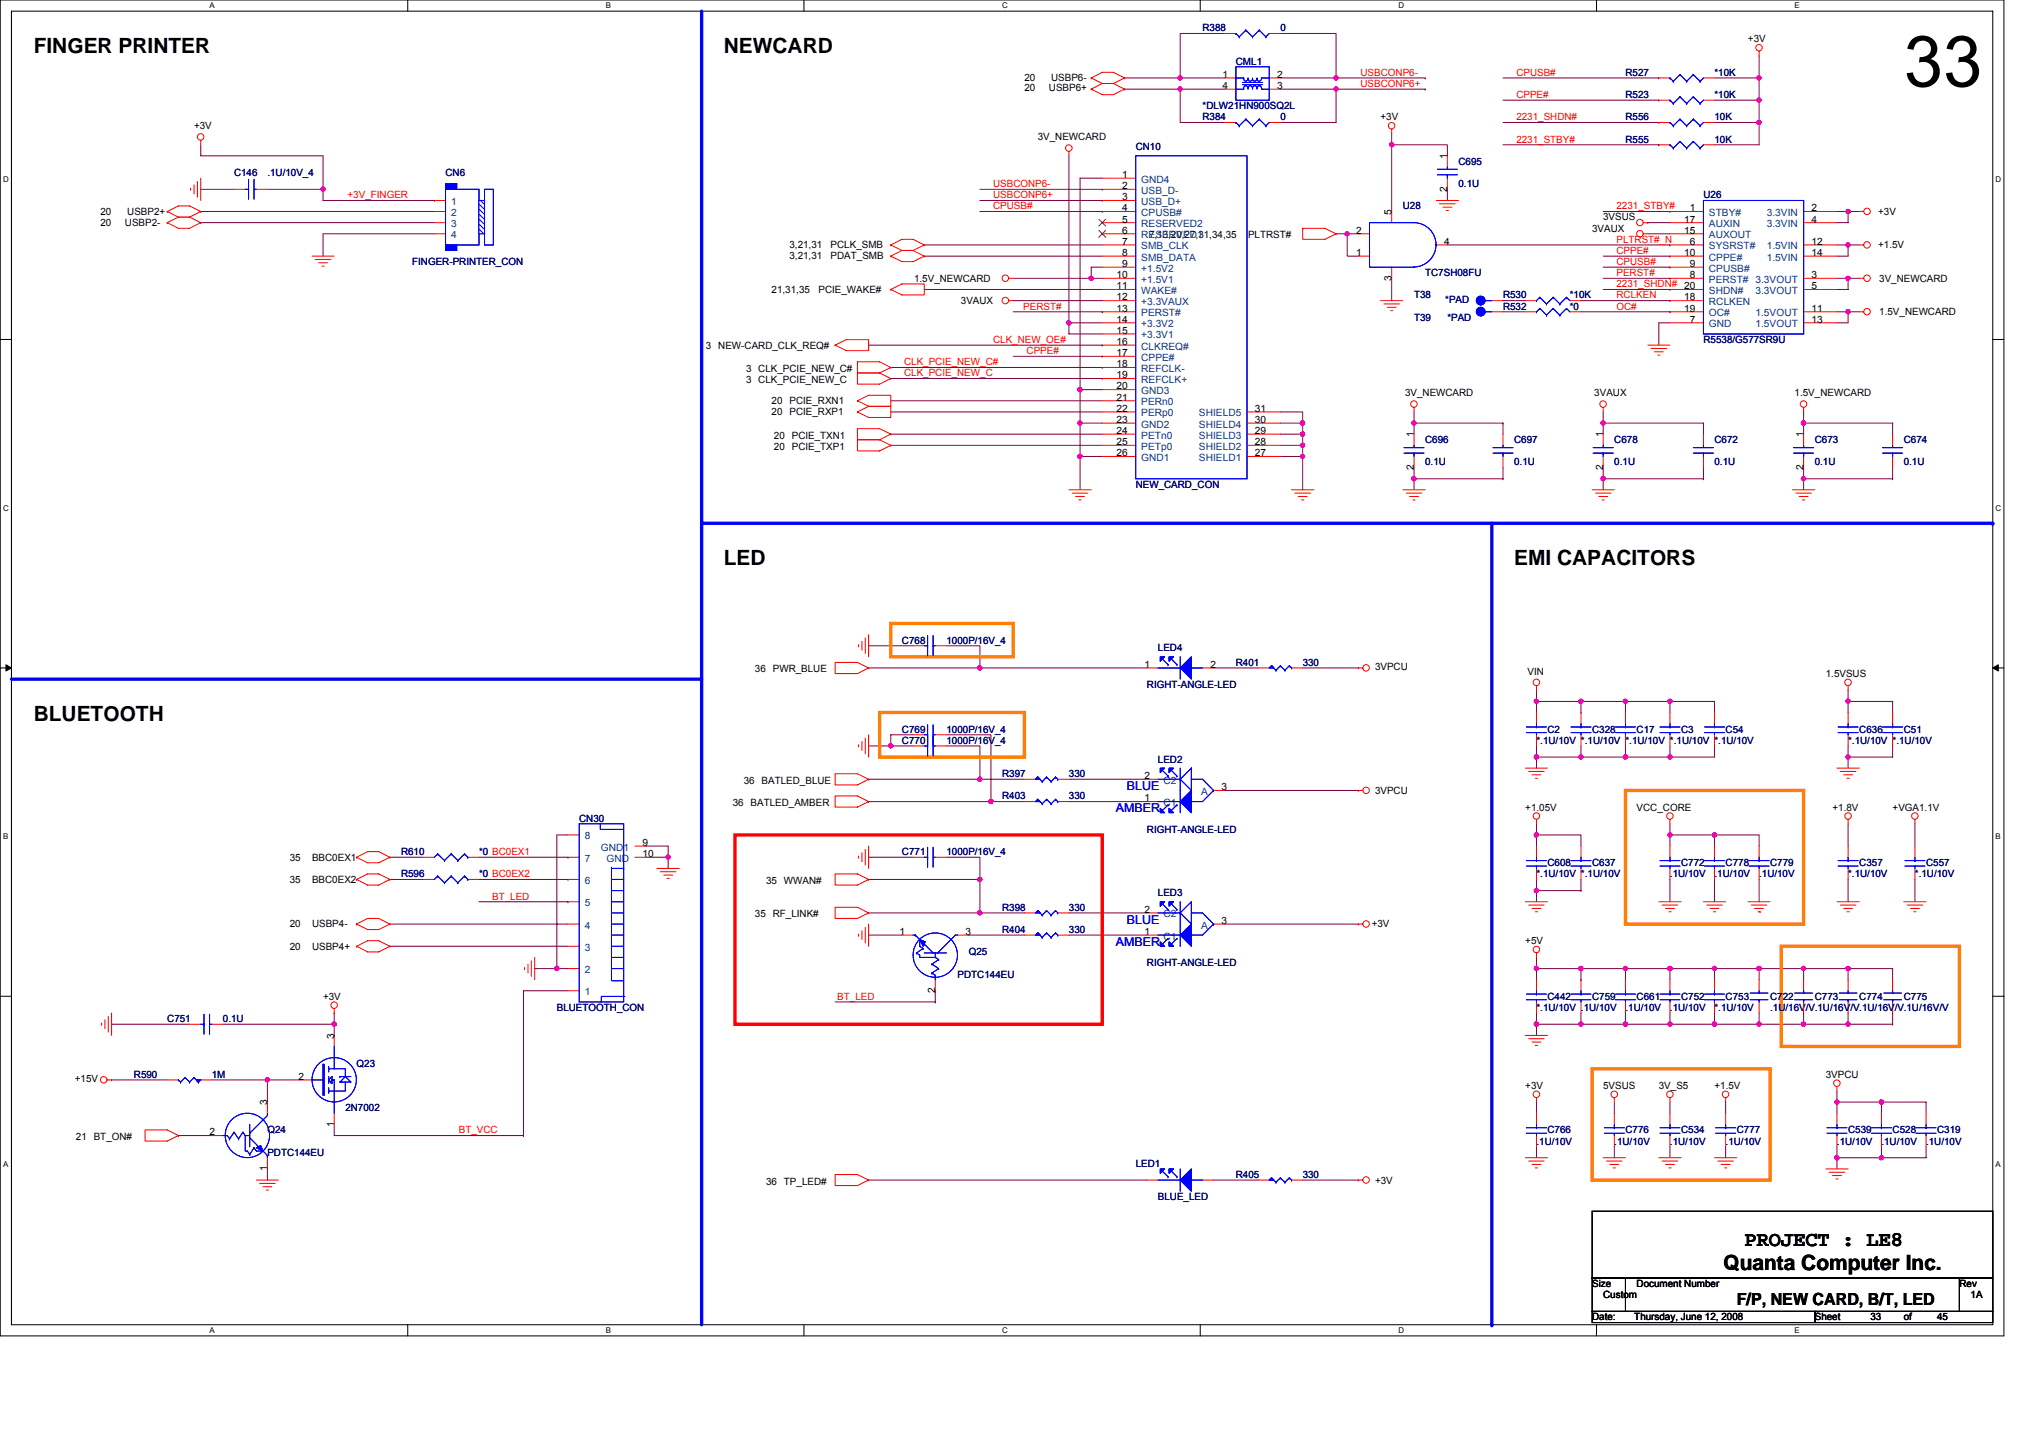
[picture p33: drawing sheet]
<svg xmlns="http://www.w3.org/2000/svg" width="297mm" height="210mm" viewBox="0 0 297 210" stroke-linecap="round" stroke-linejoin="round" font-family="sans-serif">
<defs><g id="words">
<text font-size="10.4" x="278" y="12.7">33</text>
<g font-size="3.1">
<text x="4.9" y="7.7">FINGER PRINTER</text>
<text x="105.7" y="7.7">NEWCARD</text>
<text x="105.7" y="82.5">LED</text>
<text x="221.1" y="82.5">EMI CAPACITORS</text>
<text x="4.9" y="105.3">BLUETOOTH</text>
<text x="251.7" y="185.4">Quanta Computer Inc.</text>
<text x="254.8" y="181.9">PROJECT : LE8</text>
</g>
<text font-size="2.4" x="253.6" y="190.5">F/P, NEW CARD, B/T, LED</text>
<g font-size="1.8" fill="#00f">
<text x="162.9" y="118.6">AMBER</text>
<text x="164.5" y="115.4">BLUE</text>
<text x="164.5" y="134.9">BLUE</text>
<text x="162.9" y="138.1">AMBER</text>
</g>
<g font-size="1.5" fill="#000080">
<text x="175.6" y="4.6">R388</text>
<text x="187" y="4.6">0</text>
<text x="180.5" y="9.4">CML1</text>
<text x="237.4" y="11.1">R527</text>
<text x="250.4" y="11.1">*10K</text>
<text x="175.6" y="15.9">*DLW21HN900SQ2L</text>
<text x="175.6" y="17.6">R384</text>
<text x="187" y="17.6">0</text>
<text x="237.4" y="17.6">R556</text>
<text x="237.4" y="14.3">R523</text>
<text x="250.4" y="17.6">10K</text>
<text x="250.4" y="14.3">*10K</text>
<text x="165.9" y="22">CN10</text>
<text x="237.4" y="20.8">R555</text>
<text x="250.4" y="20.8">10K</text>
<text x="34.2" y="25.7">C146</text>
<text x="39" y="25.7">.1U/10V_4</text>
<text x="65.1" y="25.7">CN6</text>
<text x="213" y="24.1">C695</text>
<text x="213" y="27.3">0.1U</text>
<text x="248.8" y="29">U26</text>
<text x="204.9" y="30.6">U28</text>
<text x="60.2" y="38.7">FINGER-PRINTER_CON</text>
<text x="208.1" y="40.3">TC7SH08FU</text>
<text x="206.5" y="43.6">T38</text>
<text x="206.5" y="46.8">T39</text>
<text x="211" y="44.2">*PAD</text>
<text x="211.4" y="46.8">*PAD</text>
<text x="219.5" y="45.2">R532</text>
<text x="219.5" y="43.6">R530</text>
<text x="229.3" y="45.2">*0</text>
<text x="229.3" y="43.6">*10K</text>
<text x="248.8" y="50.1">R5538/G577SR9U</text>
<text x="208.1" y="64.7">C696</text>
<text x="221.1" y="64.7">C697</text>
<text x="235.8" y="64.7">C678</text>
<text x="250.4" y="64.7">C672</text>
<text x="265" y="64.7">C673</text>
<text x="278" y="64.7">C674</text>
<text x="165.9" y="71.2">NEW_CARD_CON</text>
<text x="208.1" y="68">0.1U</text>
<text x="221.1" y="68">0.1U</text>
<text x="235.8" y="68">0.1U</text>
<text x="250.4" y="68">0.1U</text>
<text x="265" y="68">0.1U</text>
<text x="278" y="68">0.1U</text>
<text x="131.7" y="94">C768</text>
<text x="138.2" y="94">1000P/16V_4</text>
<text x="169.1" y="95.1">LED4</text>
<text x="167.5" y="100.5">RIGHT-ANGLE-LED</text>
<text x="180.5" y="97.2">R401</text>
<text x="190.2" y="97.2">330</text>
<text x="131.7" y="107">C769</text>
<text x="138.2" y="107">1000P/16V_4</text>
<text x="226" y="107">C2</text>
<text x="232.5" y="107">C328</text>
<text x="239" y="107">C17</text>
<text x="245.5" y="107">C3</text>
<text x="252" y="107">C54</text>
<text x="271.5" y="107">C636</text>
<text x="278" y="107">C51</text>
<text x="131.7" y="108.6">C770</text>
<text x="138.2" y="108.6">1000P/16V_4</text>
<text x="146.3" y="113.5">R397</text>
<text x="156.1" y="113.5">330</text>
<text x="169.1" y="111.4">LED2</text>
<text x="224.4" y="108.6">*.1U/10V *.1U/10V *.1U/10V *.1U/10V *.1U/10V</text>
<text x="269.9" y="108.6">*.1U/10V *.1U/10V</text>
<text x="84.6" y="120">CN30</text>
<text x="146.3" y="116.7">R403</text>
<text x="156.1" y="116.7">330</text>
<text x="58.6" y="124.9">R610</text>
<text x="70" y="124.9">*0 BC0EX1</text>
<text x="131.7" y="124.9">C771</text>
<text x="138.2" y="124.9">1000P/16V_4</text>
<text x="167.5" y="121.6">RIGHT-ANGLE-LED</text>
<text x="58.6" y="128.1">R596</text>
<text x="70" y="128.1">*0 BC0EX2</text>
<text x="169.1" y="130.9">LED3</text>
<text x="224.4" y="128.1">*.1U/10V *.1U/10V</text>
<text x="226" y="126.5">C608</text>
<text x="232.5" y="126.5">C637</text>
<text x="243.9" y="128.1">.1U/10V</text>
<text x="245.5" y="126.5">C772</text>
<text x="250.4" y="128.1">.1U/10V</text>
<text x="252" y="126.5">C778</text>
<text x="256.9" y="128.1">.1U/10V</text>
<text x="258.5" y="126.5">C779</text>
<text x="269.9" y="128.1">*.1U/10V</text>
<text x="271.5" y="126.5">C357</text>
<text x="279.7" y="128.1">*.1U/10V</text>
<text x="281.3" y="126.5">C557</text>
<text x="146.3" y="133">R398</text>
<text x="146.3" y="136.2">R404</text>
<text x="156.1" y="133">330</text>
<text x="156.1" y="136.2">330</text>
<text x="139.8" y="142.7">PDTC144EU</text>
<text x="141.5" y="139.5">Q25</text>
<text x="167.5" y="141.1">RIGHT-ANGLE-LED</text>
<text x="24.4" y="149.2">C751</text>
<text x="32.6" y="149.2">0.1U</text>
<text x="81.3" y="147.6">BLUETOOTH_CON</text>
<text x="224.4" y="147.6">*.1U/10V .1U/10V</text>
<text x="226" y="146">C442</text>
<text x="232.5" y="146">C759</text>
<text x="237.4" y="147.6">.1U/10V</text>
<text x="239" y="146">C661</text>
<text x="243.9" y="147.6">.1U/10V</text>
<text x="245.5" y="146">C752</text>
<text x="250.4" y="147.6">*.1U/10V</text>
<text x="252" y="146">C753</text>
<text x="258.5" y="146">C722</text>
<text x="258.5" y="147.6">.1U/16V/V.1U/16V/V.1U/16V/V.1U/16V/V</text>
<text x="265" y="146">C773</text>
<text x="271.5" y="146">C774</text>
<text x="278" y="146">C775</text>
<text x="52.1" y="155.7">Q23</text>
<text x="19.6" y="157.4">R590</text>
<text x="30.9" y="157.4">1M</text>
<text x="39" y="165.5">Q24</text>
<text x="50.4" y="162.2">2N7002</text>
<text x="224.4" y="167.1">.1U/10V</text>
<text x="226" y="165.5">C766</text>
<text x="235.8" y="167.1">.1U/10V</text>
<text x="237.4" y="165.5">C776</text>
<text x="243.9" y="167.1">.1U/10V</text>
<text x="245.5" y="165.5">C534</text>
<text x="252" y="167.1">.1U/10V</text>
<text x="253.6" y="165.5">C777</text>
<text x="268.3" y="167.1">.1U/10V</text>
<text x="269.9" y="165.5">C539</text>
<text x="274.8" y="167.1">.1U/10V</text>
<text x="276.4" y="165.5">C528</text>
<text x="281.3" y="167.1">.1U/10V</text>
<text x="282.9" y="165.5">C319</text>
<text x="39" y="168.8">PDTC144EU</text>
<text x="165.9" y="170.4">LED1</text>
<text x="180.5" y="172">R405</text>
<text x="190.2" y="172">330</text>
<text x="169.1" y="175.3">BLUE_LED</text>
</g>
<g font-size="1.5">
<text x="149.6" y="11.9">20</text>
<text x="153.5" y="11.9">USBP6-</text>
<text x="178.5" y="11.4">1</text>
<text x="186.5" y="11.4">2</text>
<text x="255.3" y="6.2">+3V</text>
<text x="149.6" y="13.4">20</text>
<text x="153.2" y="13.4">USBP6+</text>
<text x="178.5" y="13">4</text>
<text x="186.5" y="13">3</text>
<text x="201.6" y="17.6">+3V</text>
<text x="28.3" y="18.9">+3V</text>
<text x="151.5" y="20.5">3V_NEWCARD</text>
<text x="211.3" y="23.2" transform="rotate(-90 211.3 23.2)">1</text>
<text x="163.9" y="29.3">3</text>
<text x="163.9" y="27.6">2</text>
<text x="163.9" y="26">1</text>
<text x="211.3" y="28" transform="rotate(-90 211.3 28)">2</text>
<text x="14.7" y="33">20</text>
<text x="14.7" y="31.4">20</text>
<text x="18.2" y="33">USBP2-</text>
<text x="18.6" y="31.4">USBP2+</text>
<text x="163.9" y="35.8">7</text>
<text x="163.9" y="34.1">6</text>
<text x="163.9" y="32.5">5</text>
<text x="163.9" y="30.9">4</text>
<text x="167.8" y="34.8">7,13,20,27,31,34,35</text>
<text x="182.3" y="34.8">PLTRST#</text>
<text x="198" y="34.1">2</text>
<text x="203.2" y="31.4" transform="rotate(-90 203.2 31.4)">5</text>
<text x="210.9" y="35.8">4</text>
<text x="232.5" y="33.8">3VAUX</text>
<text x="234.1" y="32.2">3VSUS</text>
<text x="246" y="32.5">17</text>
<text x="246" y="34.1">15</text>
<text x="246.8" y="30.9">1</text>
<text x="246.8" y="35.8">6</text>
<text x="264.5" y="30.9">2</text>
<text x="264.5" y="32.5">4</text>
<text x="264.5" y="35.8">12</text>
<text x="274.3" y="31.4">+3V</text>
<text x="115.3" y="36.3">3,21,31</text>
<text x="115.3" y="37.9">3,21,31</text>
<text x="121.3" y="36.3">PCLK_SMB</text>
<text x="121.3" y="37.9">PDAT_SMB</text>
<text x="133.5" y="41.1">1.5V_NEWCARD</text>
<text x="163.1" y="40.6">10</text>
<text x="163.9" y="39">9</text>
<text x="163.9" y="37.4">8</text>
<text x="198" y="37.4">1</text>
<text x="203.2" y="41" transform="rotate(-90 203.2 41)">3</text>
<text x="246" y="37.4">10</text>
<text x="246.8" y="39">9</text>
<text x="246.8" y="40.6">8</text>
<text x="264.5" y="40.6">3</text>
<text x="264.5" y="37.4">14</text>
<text x="274.3" y="36.3">+1.5V</text>
<text x="274.4" y="41.1">3V_NEWCARD</text>
<text x="112.7" y="42.8">21,31,35</text>
<text x="119.5" y="42.8">PCIE_WAKE#</text>
<text x="140.3" y="44.4">3VAUX</text>
<text x="163.1" y="47.1">14</text>
<text x="163.1" y="45.5">13</text>
<text x="163.1" y="43.9">12</text>
<text x="163.1" y="42.2">11</text>
<text x="246" y="42.2">20</text>
<text x="246" y="43.9">18</text>
<text x="246" y="45.5">19</text>
<text x="246.8" y="47.1">7</text>
<text x="264.5" y="42.2">5</text>
<text x="264.5" y="45.5">11</text>
<text x="264.5" y="47.1">13</text>
<text x="274.4" y="46">1.5V_NEWCARD</text>
<text x="103.1" y="50.9">3 NEW-CARD_CLK_REQ#</text>
<text x="163.1" y="53.6">18</text>
<text x="163.1" y="52">17</text>
<text x="163.1" y="50.4">16</text>
<text x="163.1" y="48.7">15</text>
<text x="109" y="55.9">3 CLK_PCIE_NEW_C</text>
<text x="109" y="54.3">3 CLK_PCIE_NEW_C#</text>
<text x="112.7" y="59">20 PCIE_RXN1</text>
<text x="163.1" y="58.5">21</text>
<text x="163.1" y="56.9">20</text>
<text x="163.1" y="55.2">19</text>
<text x="205.2" y="57.9">3V_NEWCARD</text>
<text x="232.8" y="57.9">3VAUX</text>
<text x="262.1" y="57.9">1.5V_NEWCARD</text>
<text x="112.7" y="60.6">20 PCIE_RXP1</text>
<text x="113" y="65.7">20 PCIE_TXP1</text>
<text x="113" y="64.1">20 PCIE_TXN1</text>
<text x="163.1" y="65">25</text>
<text x="163.1" y="63.4">24</text>
<text x="163.1" y="61.8">23</text>
<text x="163.1" y="60.1">22</text>
<text x="183.3" y="65">28</text>
<text x="183.3" y="63.4">29</text>
<text x="183.3" y="61.8">30</text>
<text x="183.3" y="60.1">31</text>
<text x="206.5" y="63.9" transform="rotate(-90 206.5 63.9)">1</text>
<text x="234.1" y="63.9" transform="rotate(-90 234.1 63.9)">1</text>
<text x="263.4" y="63.9" transform="rotate(-90 263.4 63.9)">1</text>
<text x="163.1" y="66.6">26</text>
<text x="183.3" y="66.6">27</text>
<text x="206.5" y="68.6" transform="rotate(-90 206.5 68.6)">2</text>
<text x="234.1" y="68.6" transform="rotate(-90 234.1 68.6)">2</text>
<text x="263.4" y="68.6" transform="rotate(-90 263.4 68.6)">2</text>
<text x="110.3" y="98.2">36 PWR_BLUE</text>
<text x="167.1" y="97.5">1</text>
<text x="176.8" y="97.5">2</text>
<text x="200.8" y="97.9">3VPCU</text>
<text x="223.1" y="98.5">VIN</text>
<text x="266.6" y="98.8">1.5VSUS</text>
<text x="167.1" y="113.8">2</text>
<text x="107" y="117.7">36 BATLED_AMBER</text>
<text x="108.6" y="114.4">36 BATLED_BLUE</text>
<text x="167.1" y="117">1</text>
<text x="178.4" y="115.4">3</text>
<text x="200.8" y="115.9">3VPCU</text>
<text x="222.8" y="118.4">+1.05V</text>
<text x="239" y="118.4">VCC_CORE</text>
<text x="267.6" y="118.4">+1.8V</text>
<text x="276.4" y="118.4">+VGA1.1V</text>
<text x="42.3" y="125.7">35</text>
<text x="45.6" y="125.7">BBC0EX1</text>
<text x="93.8" y="125.2">10</text>
<text x="93.8" y="123.5">9</text>
<text x="42.3" y="128.9">35</text>
<text x="45.6" y="128.9">BBC0EX2</text>
<text x="111.9" y="129.1">35 WWAN#</text>
<text x="42.3" y="135.4">20</text>
<text x="45.6" y="135.4">USBP4-</text>
<text x="110.3" y="134">35 RF_LINK#</text>
<text x="131.4" y="136.5">1</text>
<text x="141" y="136.5">3</text>
<text x="167.1" y="133.3">2</text>
<text x="167.1" y="136.5">1</text>
<text x="178.4" y="134.9">3</text>
<text x="200.3" y="135.4">+3V</text>
<text x="222.8" y="137.9">+5V</text>
<text x="42.3" y="138.7">20</text>
<text x="45.6" y="138.7">USBP4+</text>
<text x="47.2" y="146">+3V</text>
<text x="136.6" y="145" transform="rotate(-90 136.6 145)">2</text>
<text x="48.8" y="151.7" transform="rotate(-90 48.8 151.7)">3</text>
<text x="10.9" y="158">+15V</text>
<text x="39" y="161.4" transform="rotate(-90 39 161.4)">3</text>
<text x="43.6" y="157.7">2</text>
<text x="222.8" y="159">+3V</text>
<text x="234.1" y="159">5VSUS</text>
<text x="242.2" y="159">3V_S5</text>
<text x="250.4" y="159">+1.5V</text>
<text x="266.6" y="157.4">3VPCU</text>
<text x="11.1" y="166.5">21 BT_ON#</text>
<text x="30.6" y="165.8">2</text>
<text x="48.8" y="164.5" transform="rotate(-90 48.8 164.5)">1</text>
<text x="39" y="171" transform="rotate(-90 39 171)">1</text>
<text x="111.9" y="173">36 TP_LED#</text>
<text x="200.8" y="172.8">+3V</text>
<text x="232.5" y="187.9">Size</text>
<text x="234.1" y="189.6">Custom</text>
<text x="239" y="187.9">Document Number</text>
<text x="286.1" y="187.9">Rev</text>
<text x="287.8" y="189.6">1A</text>
<text x="232.5" y="192.8">Date:</text>
<text x="238.7" y="192.8">Thursday, June 12, 2008</text>
<text x="265" y="192.8">Sheet</text>
<text x="273.2" y="192.8">33</text>
<text x="278" y="192.8">of</text>
<text x="282.9" y="192.8">45</text>
</g>
<g font-size="1.5" fill="#f00">
<text x="198.7" y="11.1">USBCONP6-</text>
<text x="221.4" y="11.1">CPUSB#</text>
<text x="198.7" y="12.7">USBCONP6+</text>
<text x="221.4" y="17.6">2231_SHDN#</text>
<text x="221.4" y="14.3">CPPE#</text>
<text x="221.4" y="20.8">2231_STBY#</text>
<text x="50.8" y="29">+3V_FINGER</text>
<text x="145" y="27.3">USBCONP6-</text>
<text x="145" y="29">USBCONP6+</text>
<text x="145" y="30.6">CPUSB#</text>
<text x="236.1" y="30.6">2231_STBY#</text>
<text x="236.1" y="35.5">PLTRST#_N</text>
<text x="236.1" y="38.7">CPUSB#</text>
<text x="236.1" y="42">2231_SHDN#</text>
<text x="236.1" y="40.3">PERST#</text>
<text x="236.1" y="37.1">CPPE#</text>
<text x="149.4" y="45.2">PERST#</text>
<text x="236.1" y="45.2">OC#</text>
<text x="236.1" y="43.6">RCLKEN</text>
<text x="132" y="53.3">CLK_PCIE_NEW_C#</text>
<text x="145" y="50.1">CLK_NEW_OE#</text>
<text x="149.9" y="51.7">CPPE#</text>
<text x="132" y="54.9">CLK_PCIE_NEW_C</text>
<text x="71.9" y="131.4">BT_LED</text>
<text x="122.3" y="146">BT_LED</text>
<text x="67" y="165.5">BT_VCC</text>
</g>
<g font-size="1.5" fill="#004080">
<text x="65.9" y="29.9">1</text>
<text x="166.7" y="29.9">USB_D+</text>
<text x="166.7" y="28.3">USB_D-</text>
<text x="166.7" y="26.7">GND4</text>
<text x="65.9" y="31.5">2</text>
<text x="65.9" y="33.2">3</text>
<text x="65.9" y="34.8">4</text>
<text x="166.7" y="34.8">RESERVED1</text>
<text x="166.7" y="33.2">RESERVED2</text>
<text x="166.7" y="31.5">CPUSB#</text>
<text x="249.6" y="31.5">STBY#</text>
<text x="249.6" y="33.2">AUXIN</text>
<text x="249.6" y="34.8">AUXOUT</text>
<text x="258" y="31.5">3.3VIN</text>
<text x="258" y="33.2">3.3VIN</text>
<text x="166.7" y="41.3">+1.5V1</text>
<text x="166.7" y="39.7">+1.5V2</text>
<text x="166.7" y="38.1">SMB_DATA</text>
<text x="166.7" y="36.4">SMB_CLK</text>
<text x="249.6" y="36.4">SYSRST#</text>
<text x="249.6" y="38.1">CPPE#</text>
<text x="249.6" y="39.7">CPUSB#</text>
<text x="249.6" y="41.3">PERST# 3.3VOUT</text>
<text x="258" y="36.4">1.5VIN</text>
<text x="258" y="38.1">1.5VIN</text>
<text x="166.7" y="47.8">+3.3V2</text>
<text x="166.7" y="46.2">PERST#</text>
<text x="166.7" y="44.6">+3.3VAUX</text>
<text x="166.7" y="42.9">WAKE#</text>
<text x="249.6" y="42.9">SHDN#</text>
<text x="249.6" y="44.6">RCLKEN</text>
<text x="249.6" y="46.2">OC#</text>
<text x="249.6" y="47.8">GND</text>
<text x="256.4" y="42.9">3.3VOUT</text>
<text x="256.4" y="46.2">1.5VOUT</text>
<text x="256.4" y="47.8">1.5VOUT</text>
<text x="166.7" y="52.7">CPPE#</text>
<text x="166.7" y="51.1">CLKREQ#</text>
<text x="166.7" y="49.4">+3.3V1</text>
<text x="166.7" y="59.2">PERn0</text>
<text x="166.7" y="57.6">GND3</text>
<text x="166.7" y="55.9">REFCLK+</text>
<text x="166.7" y="54.3">REFCLK-</text>
<text x="166.7" y="65.7">PETp0</text>
<text x="166.7" y="64.1">PETn0</text>
<text x="166.7" y="62.4">GND2</text>
<text x="166.7" y="60.8">PERp0</text>
<text x="175.1" y="65.7">SHIELD2</text>
<text x="175.1" y="64.1">SHIELD3</text>
<text x="175.1" y="62.4">SHIELD4</text>
<text x="175.1" y="60.8">SHIELD5</text>
<text x="166.7" y="67.3">GND1</text>
<text x="175.1" y="67.3">SHIELD1</text>
<text x="169.9" y="114.4">C2</text>
<text x="169.9" y="117.7">C1</text>
<text x="175.4" y="116.1">A</text>
<text x="85.4" y="125.8">7</text>
<text x="85.4" y="122.6">8</text>
<text x="87.8" y="124.2">GND1</text>
<text x="88.6" y="125.8">GND</text>
<text x="85.4" y="129.1">6</text>
<text x="85.4" y="135.6">4</text>
<text x="85.4" y="132.3">5</text>
<text x="169.9" y="134">C2</text>
<text x="169.9" y="137.2">C1</text>
<text x="175.4" y="135.6">A</text>
<text x="85.4" y="142.1">2</text>
<text x="85.4" y="138.8">3</text>
<text x="85.4" y="145.3">1</text>
</g>
<g font-size="1.2">
<text x="30.6" y="1.2">A</text>
<text x="88.5" y="1.2">B</text>
<text x="146.3" y="1.2">C</text>
<text x="204.2" y="1.2">D</text>
<text x="262.1" y="1.2">E</text>
<text x=".5" y="26.6">D</text>
<text x="291.4" y="26.6">D</text>
<text x=".5" y="74.6">C</text>
<text x="291.4" y="74.6">C</text>
<text x=".5" y="122.5">B</text>
<text x="291.4" y="122.5">B</text>
<text x=".5" y="170.5">A</text>
<text x="291.4" y="170.5">A</text>
<text x="30.6" y="194.7">A</text>
<text x="88.5" y="194.7">B</text>
<text x="146.3" y="194.7">C</text>
<text x="204.2" y="194.7">D</text>
<text x="262.1" y="194.7">E</text>
</g>
</g></defs>
<path d="M0 0h292.6v195.1h-292.6zM1.7 1.6h289.3v191.8h-289.3z" fill="none" stroke="#000" stroke-width=".15"/>
<g fill="#fff">
<path d="M30.6 .2h.8v1.3h-.8z"/>
<path d="M30.6 193.6h.8v1.3h-.8z"/>
</g>
<path d="M59.5 0v1.6M59.5 193.4v1.7" fill="none" stroke="#000" stroke-width=".15"/>
<g fill="#fff">
<path d="M88.5 .2h.7v1.3h-.7z"/>
<path d="M88.5 193.6h.7v1.3h-.7z"/>
</g>
<path d="M117.4 0v1.6M117.4 193.4v1.7" fill="none" stroke="#000" stroke-width=".15"/>
<g fill="#fff">
<path d="M146.3 .2h.9v1.3h-.9z"/>
<path d="M146.3 193.6h.9v1.3h-.9z"/>
</g>
<path d="M175.3 0v1.6M175.3 193.4v1.7" fill="none" stroke="#000" stroke-width=".15"/>
<g fill="#fff">
<path d="M204.2 .2h.8v1.3h-.8z"/>
<path d="M204.2 193.6h.8v1.3h-.8z"/>
</g>
<path d="M233.1 0v1.6M233.1 193.4v1.7" fill="none" stroke="#000" stroke-width=".15"/>
<g fill="#fff">
<path d="M262.1 .2h.7v1.3h-.7z"/>
<path d="M262.1 193.6h.7v1.3h-.7z"/>
<path d="M.5 25.6h.8v1.3h-.8z"/>
<path d="M291.4 25.6h.9v1.3h-.9z"/>
<path d="M.5 73.5h.8v1.3h-.8z"/>
<path d="M291.4 73.5h.9v1.3h-.9z"/>
</g>
<path d="M0 49.6h1.7M291 49.6h1.6" fill="none" stroke="#000" stroke-width=".15"/>
<g fill="#fff">
<path d="M.5 121.5h.7v1.3h-.7z"/>
<path d="M291.4 121.5h.8v1.3h-.8z"/>
</g>
<path d="M0 97.5h1.7M291 97.5h1.6" fill="none" stroke="#000" stroke-width=".15"/>
<path d="M.9 97.1l.8 .4-.8 .5zM291 97.5l.8-.4v.9z" fill="#000" stroke="#000" stroke-width=".15"/>
<g fill="#fff">
<path d="M.5 169.4h.7v1.3h-.7z"/>
<path d="M291.4 169.4h.8v1.3h-.8z"/>
</g>
<path d="M0 145.5h1.7M291 145.5h1.6M232.5 176.9h58.5v9.7h-58.5zM232.5 191.5h32.5v1.6h-32.5zM232.5 186.6h4.9v4.9h-4.9zM237.4 186.6h48.7v4.9h-48.7zM265 191.5h26v1.6h-26zM286.1 186.6h4.9v4.9h-4.9z" fill="none" stroke="#000" stroke-width=".15"/>
<g fill="none" stroke="#800040" stroke-width=".15">
<path d="M164.2 11.4h8.2M164.2 13h8.2M172.4 13h6.5M172.4 13v4.9h6.5M172.4 11.4h6.5M172.4 11.4h.1M172.4 13h.1M178.9 4.9h-6.5v6.5M187 11.4h8.1M187 4.9h8.1v6.5M187 13h21.1M195.1 13h.1"/>
<path d="M195.1 13v4.9h-8.1M195.1 11.4h.1M195.1 11.4h13M203.2 19.5v1.6M208.1 11.4h.1M208.1 13h.1M219.5 14.6h22.7M219.5 17.9h22.7M219.5 11.4h22.7M242.2 17.9h.1M242.2 14.6h.1M242.2 11.4h.1"/>
<path d="M250.4 17.9h6.5M250.4 11.4h6.5M250.4 14.6h6.5M256.9 14.6h.1M256.9 11.4h.1M256.9 17.9v3.2h-6.5M256.9 17.9h.1M256.9 11.4v3.2M256.9 8.1v3.3M256.9 14.6v3.3M29.3 32.5h34.1M29.3 30.9h34.1"/>
<path d="M29.3 21.1v1.7h17.9v4.8M29.3 27.6h4.9M39 27.6h8.2M47.2 27.6v1.7h16.2M47.2 27.6h.1M63.4 34.1h-16.2v3.3M63.4 29.3h.1M135 37.4h26M135 35.8h26M143.1 27.6h17.9M143.1 29.3h17.9M143.1 30.9h17.9"/>
<path d="M156.1 22.8v24.3M161 27.6h.1M161 39h-1.6v1.6M161 29.3h.1M161 30.9h.1M161 26h-3.3v40.7M195.1 34.1h1.6M196.7 34.1v3.3h1.7M196.7 34.1h.1M196.7 34.1h1.7M203.2 21.1h.1M211.4 27.6v1.7"/>
<path d="M211.4 22.8v-1.7h-8.2v9.8M211.4 35.8h32.5M219.5 21.1h22.7M234.1 30.9h9.8M234.1 39h9.8M234.1 37.4h9.8M240.6 34.1h3.3M240.6 32.5h3.3M242.2 21.1h.1M243.9 39h.1M243.9 30.9h.1M243.9 37.4h.1"/>
<path d="M243.9 35.8h.1M268.3 30.9h1.6M268.3 35.8h1.6M269.9 35.8h1.6M269.9 35.8v1.6h-1.6M269.9 35.8h.1M269.9 30.9h1.6M269.9 30.9v1.6h-1.6M269.9 30.9h.1M126.8 50.4h34.2M130.1 58.5h30.9M130.1 53.7h30.9"/>
<path d="M130.1 55.3h30.9M135 42.3h26M148 40.6h11.4M148 43.9h13M148 45.5h13M148 52h13M156.1 47.1h.1M156.1 47.1v1.7h4.9M156.1 47.1h4.9M157.7 56.9h3.3M157.7 56.9h.1M159.4 40.6h1.6"/>
<path d="M159.4 40.6h.1M161 45.5h.1M161 53.7h.1M161 55.3h.1M161 52h.1M161 50.4h.1M203.2 40.6v3.3M219.5 43.9h3.3M219.5 45.5h3.3M230.9 45.5h13M230.9 43.9h13M234.1 42.3h9.8"/>
<path d="M234.1 40.6h9.8M243.9 45.5h.1M243.9 43.9h.1M243.9 42.3h.1M243.9 40.6h.1M243.9 47.1h-1.7v3.3M268.3 45.5h1.6M268.3 40.6h1.6M269.9 45.5v1.6h-1.6M269.9 45.5h.1M269.9 40.6h1.6M269.9 45.5h1.6"/>
<path d="M269.9 40.6h.1M269.9 40.6v1.7h-1.6M130.1 63.4h30.9M130.1 65h30.9M130.1 60.2h30.9M157.7 66.7h3.3M157.7 61.8h3.3M157.7 61.8h.1M157.7 66.7h.1M157.7 66.7v4.8M187 63.4h3.2M187 61.8h3.2"/>
<path d="M187 66.7h3.2M187 65h3.2M187 60.2h3.2v1.6M190.2 66.7h.1M190.2 65h.1M190.2 66.7v4.8M190.2 63.4h.1M190.2 61.8v4.9M206.5 61.8v1.6M206.5 60.2v1.6M206.5 69.9v1.6M206.5 68.3v1.6"/>
<path d="M206.5 61.8h13M206.5 69.9h13M219.5 61.8v1.6M219.5 61.8h.1M219.5 68.3v1.6M219.5 69.9h.1M234.1 61.8v1.6M234.1 60.2v1.6M234.1 68.3v1.6M234.1 69.9v1.6M234.1 61.8h14.7M234.1 69.9h14.7"/>
<path d="M248.8 61.8h.1M248.8 61.8v1.6M248.8 68.3v1.6M248.8 69.9h.1M263.4 60.2v1.6M263.4 61.8v1.6M263.4 68.3v1.6M263.4 69.9v1.6M263.4 61.8h13M263.4 69.9h13M276.4 61.8v1.6M276.4 61.8h.1"/>
<path d="M276.4 68.3v1.6M276.4 69.9h.1M126.8 94.3h6.5M126.8 97.5h16.3M138.2 94.3h4.9v3.2h24.4M143.1 97.5h.1M177.2 97.5h6.5M190.2 97.5h8.2M126.8 108.9h3.3M126.8 113.8h16.3M126.8 117.1h17.9M130.1 108.9h.1"/>
<path d="M130.1 108.9h3.2M133.3 107.3h-3.2v1.6M138.2 108.9h4.9v4.9h6.5M138.2 107.3h6.5v9.8h4.9M143.1 113.8h.1M144.7 117.1h.1M156.1 113.8h11.4M156.1 117.1h11.4M178.9 115.4h19.5M224.4 100.8v1.6h6.5M224.4 102.4v1.6M224.4 110.6h.1"/>
<path d="M224.4 110.6h6.5M224.4 110.6v1.6M224.4 108.9v1.7M230.9 102.4h.1M230.9 104h.1M230.9 110.6h.1M230.9 110.6h6.5M230.9 102.4h13M230.9 102.4v1.6M230.9 108.9v1.7M237.4 102.4v1.6M237.4 110.6h.1"/>
<path d="M237.4 110.6h6.5M237.4 102.4h.1M237.4 108.9v1.7M243.9 102.4h6.5v1.6M243.9 102.4v1.6M243.9 102.4h.1M243.9 110.6h.1M243.9 108.9v1.7M250.4 108.9v1.7h-6.5M269.9 100.8v1.6h6.5M269.9 102.4v1.6M269.9 110.6h.1"/>
<path d="M269.9 110.6v1.6M269.9 108.9v1.7M276.4 102.4h.1M276.4 102.4v1.6M276.4 108.9v1.7h-6.5M56.9 134.9h26M56.9 138.2h26M56.9 128.4h4.9M56.9 125.2h4.9M70 125.2h12.9M70 131.7h12.9M70 128.4h12.9"/>
<path d="M82.9 121.9h-1.6v19.5M82.9 125.2h.1M82.9 131.7h.1M82.9 128.4h.1M94.3 123.5h3.3v1.7M94.3 125.2h3.3M97.6 125.2v1.6M97.6 125.2h.1M126.8 136.5h4.9M126.8 125.2h6.5M126.8 133.3h16.3M126.8 128.4h16.3"/>
<path d="M138.2 125.2h4.9v3.2M141.5 136.5h8.1M143.1 133.3h.1M143.1 128.4h.1M143.1 128.4v4.9h6.5M156.1 133.3h11.4M156.1 136.5h11.4M178.9 134.9h19.5M224.4 121.9h.1M224.4 121.9h6.5v1.6M224.4 121.9v1.6M224.4 128.4v1.6h6.5"/>
<path d="M224.4 130v1.7M224.4 139.8v1.6h6.5M224.4 120.3v1.6M230.9 130h.1M230.9 128.4v1.6M243.9 121.9h.1M243.9 128.4v3.3M243.9 120.3v1.6M250.4 128.4v3.3M250.4 121.9h.1M250.4 121.9h-6.5v1.6M250.4 121.9h6.5v1.6"/>
<path d="M250.4 121.9v1.6M256.9 128.4v3.3M269.9 120.3v3.2M269.9 128.4v3.3M279.7 120.3v3.2M279.7 128.4v3.3M16.3 157.7h8.1M16.3 149.6h11.4M30.9 157.7h8.1M32.6 149.6h16.2M39 157.7h4.9M39 157.7v3.2"/>
<path d="M48.8 147.9v1.7M48.8 151.2h.1M48.8 149.6v1.6M78.1 141.4h3.2M81.3 141.4h1.6M81.3 141.4h.1M82.9 144.7h-6.4v21.1M122 146.3h14.6M136.6 146.3h.1M136.6 144.7v1.6M224.4 141.4v1.7M224.4 147.9v1.7h6.5"/>
<path d="M224.4 149.6v1.6M230.9 141.4h.1M230.9 143.1h.1M230.9 149.6h.1M230.9 141.4v1.7M230.9 147.9v1.7M230.9 141.4h13M230.9 149.6h6.5M237.4 141.4v1.7M237.4 147.9v1.7h6.5M237.4 149.6h.1M237.4 141.4h.1"/>
<path d="M243.9 141.4v1.7M243.9 141.4h6.5M243.9 141.4h.1M243.9 147.9v1.7h6.5M243.9 149.6h.1M250.4 143.1h.1M250.4 147.9v1.7M250.4 141.4h6.5M250.4 141.4v1.7M250.4 149.6h13M256.9 147.9v1.7M256.9 141.4v1.7"/>
<path d="M256.9 149.6h.1M256.9 141.4h6.5M263.4 149.6h.1M263.4 141.4h.1M263.4 141.4v1.7M263.4 147.9v1.7h6.5M263.4 141.4h6.5v1.7M268.3 159.3v1.6h6.5M269.9 149.6h.1M269.9 147.9v1.7h6.5M269.9 141.4h6.5M276.4 149.6h.1"/>
<path d="M276.4 141.4h.1M276.4 141.4v1.7M276.4 147.9v1.7M26.1 165.8h4.8M39 160.9h.1M39 170.7v1.6M48.8 164.2v1.6h27.7M76.5 165.8h.1M126.8 172.3h40.7M177.2 172.3h6.5M190.2 172.3h8.2M224.4 160.9v1.7"/>
<path d="M224.4 167.4v1.7M235.8 167.4v1.7M235.8 160.9v1.7M243.9 160.9v1.7M243.9 167.4v1.7M252 167.4v1.7M252 160.9v1.7M268.3 160.9v1.7M268.3 167.4v1.7h6.5M268.3 169.1v1.6M274.8 160.9h.1M274.8 160.9h6.5v1.7"/>
<path d="M274.8 160.9v1.7M274.8 169.1h.1M274.8 167.4v1.7h6.5v-1.7"/>
</g>
<g fill="#f0f" stroke="#f0f" stroke-width=".15">
<circle cx="143.1" cy="97.5" r=".32"/>
<circle cx="190.2" cy="66.6" r=".31"/>
<circle cx="159.3" cy="40.6" r=".32"/>
<circle cx="156.1" cy="47.1" r=".32"/>
<circle cx="234.1" cy="61.8" r=".32"/>
<circle cx="256.9" cy="14.6" r=".32"/>
<circle cx="256.9" cy="11.4" r=".32"/>
<circle cx="263.4" cy="61.8" r=".32"/>
<circle cx="269.9" cy="45.5" r=".32"/>
<circle cx="269.9" cy="40.6" r=".32"/>
<circle cx="206.5" cy="61.8" r=".32"/>
<circle cx="269.9" cy="35.7" r=".32"/>
<circle cx="195.1" cy="13" r=".32"/>
<circle cx="172.3" cy="11.4" r=".32"/>
<circle cx="172.3" cy="13" r=".32"/>
<circle cx="195.1" cy="11.4" r=".32"/>
<circle cx="263.4" cy="69.9" r=".32"/>
<circle cx="190.2" cy="65" r=".32"/>
<circle cx="256.9" cy="17.9" r=".31"/>
<circle cx="206.5" cy="69.9" r=".32"/>
<circle cx="157.7" cy="61.8" r=".32"/>
<circle cx="190.2" cy="61.8" r=".32"/>
<circle cx="190.2" cy="63.4" r=".32"/>
<circle cx="157.7" cy="66.6" r=".31"/>
<circle cx="234.1" cy="69.9" r=".32"/>
<circle cx="269.9" cy="30.9" r=".32"/>
<circle cx="157.7" cy="56.9" r=".32"/>
<circle cx="196.7" cy="34.1" r=".31"/>
<circle cx="203.2" cy="21.1" r=".32"/>
<circle cx="47.2" cy="27.6" r=".32"/>
<circle cx="97.6" cy="125.2" r=".32"/>
<circle cx="39" cy="157.7" r=".32"/>
<circle cx="81.3" cy="141.4" r=".32"/>
<circle cx="48.8" cy="149.5" r=".32"/>
<circle cx="143.1" cy="113.8" r=".32"/>
<circle cx="144.7" cy="117" r=".32"/>
<circle cx="143.1" cy="133.3" r=".32"/>
<circle cx="224.4" cy="102.4" r=".32"/>
<circle cx="243.9" cy="102.4" r=".32"/>
<circle cx="230.9" cy="102.4" r=".32"/>
<circle cx="224.4" cy="110.5" r=".32"/>
<circle cx="243.9" cy="110.5" r=".32"/>
<circle cx="237.4" cy="110.5" r=".32"/>
<circle cx="230.9" cy="110.5" r=".32"/>
<circle cx="269.9" cy="102.4" r=".32"/>
<circle cx="269.9" cy="110.5" r=".32"/>
<circle cx="224.4" cy="121.9" r=".32"/>
<circle cx="224.4" cy="130" r=".32"/>
<circle cx="243.9" cy="121.9" r=".32"/>
<circle cx="268.3" cy="160.9" r=".32"/>
<circle cx="274.8" cy="160.9" r=".32"/>
<circle cx="268.3" cy="169.1" r=".32"/>
<circle cx="274.8" cy="169.1" r=".32"/>
<circle cx="224.4" cy="141.4" r=".32"/>
<circle cx="250.4" cy="141.4" r=".32"/>
<circle cx="243.9" cy="141.4" r=".32"/>
<circle cx="230.9" cy="141.4" r=".32"/>
<circle cx="224.4" cy="149.5" r=".32"/>
<circle cx="243.9" cy="149.5" r=".32"/>
<circle cx="230.9" cy="149.5" r=".32"/>
<circle cx="237.4" cy="149.5" r=".32"/>
<circle cx="237.4" cy="102.4" r=".32"/>
<circle cx="237.4" cy="141.4" r=".32"/>
<circle cx="143.1" cy="128.4" r=".32"/>
<circle cx="250.4" cy="149.5" r=".32"/>
<circle cx="256.9" cy="149.5" r=".32"/>
<circle cx="256.9" cy="141.4" r=".32"/>
<circle cx="263.4" cy="141.4" r=".32"/>
<circle cx="263.4" cy="149.5" r=".32"/>
<circle cx="269.9" cy="149.5" r=".32"/>
<circle cx="269.9" cy="141.4" r=".32"/>
<circle cx="130.1" cy="108.9" r=".32"/>
<circle cx="250.4" cy="121.9" r=".32"/>
</g>
<path d="M102.5 1.6v191.8M102.5 76.4h188.5M217.9 76.4v117M291 76.4h.1M1.7 99.2h100.8M217.9 193.4h.1" fill="none" stroke="#00f" stroke-width=".49"/>
<g fill="none" stroke="#f00" stroke-width=".15">
<path d="M159.4 13h.1M159.4 13l1.6 .8h1.6l1.6-.8M159.4 11.4l1.6-.8h1.6l1.6 .8M159.4 11.4h.1M159.4 11.4l1.6 .8M161 12.2h1.6M161 12.2l-1.6 .8M162.6 12.2l1.6 .8M164.2 13h.1M164.2 11.4h.1M164.2 11.4l-1.6 .8M203.2 18.9v.6"/>
<path d="M242.2 17.9h1.7M248.8 17.9h1.6M256.9 7.5v.6M24.4 32.5l1.7 .8h1.6l1.6-.8M24.4 32.5h.1M24.4 30.9l1.7-.8h1.6l1.6 .8M24.4 30.9h.1M24.4 30.9l1.7 .8M26.1 31.7h1.6M26.1 31.7l-1.7 .8M27.7 31.7l1.6 .8M27.8 27.5v.3"/>
<path d="M28.3 27v1.3M28.8 26.5v2.3M29.3 32.5h.1M29.3 30.9h.1M29.3 26v3.3M29.3 20.5v.6M29.3 30.9l-1.6 .8M34.2 27.6h1.6M37.4 27.6h1.6M45.6 37.4h3.2M46.1 37.9h2.2M46.5 38.4h1.3"/>
<path d="M47 38.9h.3M63.4 32.5h1.7M63.4 30.9h1.7M63.4 34.1h1.7M63.4 29.3h1.7M130.1 35.8l1.6-.9h1.6l1.7 .9M130.1 35.8h.1M130.1 37.4h.1M130.1 37.4l1.6 .8h1.6l1.7-.8M130.1 35.8l1.6 .8M131.7 36.6h1.6M131.7 36.6l-1.6 .8"/>
<path d="M133.3 36.6l1.7 .8M135 35.8h.1M135 37.4h.1M135 35.8l-1.7 .8M156.1 22.1v.7M190.2 33.3h3.3l1.6 .8M190.2 33.3v1.6h3.3l1.6-.8M190.2 33.3h.1M195.1 34.1h.1M209.7 29.3h3.3M210.2 29.8h2.3M210.7 30.2h1.3"/>
<path d="M211.2 30.7h.3M211.4 22.8v1.6M211.4 26v1.6M240 34.1h.6M240 32.5h.6M240.6 32.5h.1M242.2 21.1h1.7M243.9 32.5h4.9M243.9 30.9h4.9M243.9 35.8h4.9M243.9 37.4h4.9M243.9 34.1h4.9"/>
<path d="M243.9 39h4.9M248.8 21.1h1.6M263.4 32.5h4.9M263.4 30.9h4.9M263.4 35.8h4.9M263.4 37.4h4.9M271.5 30.9h.7M271.5 35.8h.7M122 50.4l1.6-.8h3.2v1.6h-3.2zM122 50.4h.1M125.2 54.5h3.3M125.2 54.5v1.6h3.3l1.6-.8"/>
<path d="M125.2 54.5h.1M125.2 58.5l1.6-.8h3.3v1.6h-3.3M125.2 58.5h.1M125.2 52.8h3.3l1.6 .9M125.2 52.8v1.7h3.3M125.2 52.8h.1M125.2 58.5l1.6 .8M126.8 59.3h3.3v1.7h-3.3l-1.6-.8M126.8 59.3l-1.6 .9M128.5 54.5l1.6 .8M130.1 55.3h.1M130.1 53.7h.1"/>
<path d="M130.1 42.3l1.6-.8h3.3v1.6h-3.3zM130.1 42.3h.1M130.1 53.7l-1.6 .8M147.3 43.9h.7M147.3 40.6h.7M201.6 43.9h3.3M202.1 44.4h2.3M202.6 44.9h1.3M203.1 45.4h.3M206.5 59.5v.7M217.9 43.9h1.6M217.9 45.5h1.6"/>
<path d="M234.1 59.5v.7M240.6 50.4h3.3M241.1 50.9h2.3M241.6 51.4h1.3M242.1 51.9h.3M243.9 43.9h4.9M243.9 45.5h4.9M243.9 40.6h4.9M243.9 42.3h4.9M243.9 47.1h4.9M263.4 59.5v.7M263.4 45.5h4.9"/>
<path d="M263.4 40.6h4.9M263.4 42.3h4.9M263.4 47.1h4.9M271.5 45.5h.7M271.5 40.6h.7M125.2 64.2h3.3M125.2 64.2v1.6h3.3l1.6-.8M125.2 64.2h.1M125.2 60.2h.1M125.2 62.6h3.3l1.6 .8M125.2 62.6v1.6h3.3M125.2 62.6h.1"/>
<path d="M128.5 64.2l1.6 .8M130.1 65h.1M130.1 63.4h.1M130.1 63.4l-1.6 .8M156.1 71.5h3.3M156.6 72h2.3M157.1 72.5h1.3M157.6 73h.3M188.6 71.5h3.3M189.1 72h2.3M189.6 72.5h1.3M190.1 73h.3"/>
<path d="M204.9 71.5h3.2M205.4 72h2.2M205.8 72.5h1.4M206.3 73h.3M206.5 63.4v1.6M206.5 66.7v1.6M232.5 71.5h3.3M233 72h2.3M233.5 72.5h1.3M234 73h.3M261.8 71.5h3.2M262.3 72h2.2"/>
<path d="M262.7 72.5h1.4M263.2 73h.3M276.4 63.4v1.6M276.4 66.7v1.6M122 96.7h3.2l1.6 .8-1.6 .9h-3.2zM125.4 94.1v.3M125.9 93.6v1.3M126.4 93.2v2.2M126.8 97.5h.1M126.8 92.7v3.2M133.3 94.3h1.7M136.6 94.3h1.6"/>
<path d="M198.4 97.5h.1M198.4 97.5h.6M122 113h3.2l1.6 .8-1.6 .8h-3.2zM122 116.2h3.2l1.6 .9-1.6 .8h-3.2zM125.4 108.8v.3M125.9 108.3v1.3M126.4 107.8v2.3M126.8 113.8h.1M126.8 117.1h.1M126.8 107.3v3.3M149.6 113.8h1.6M149.6 117.1h1.6"/>
<path d="M154.5 113.8h1.6M154.5 117.1h1.6M198.4 115.4h.1M198.4 115.4h.6M222.8 112.2h3.2M223.2 112.6h2.3M223.7 113.1h1.3M224.2 113.6h.3M224.4 100.1v.7M224.4 119.7v.6M224.4 104v1.7M224.4 107.3v1.6"/>
<path d="M237.4 104v1.7M237.4 107.3v1.6M243.9 119.7v.6M243.9 104v1.7M243.9 107.3v1.6M268.3 112.2h3.2M268.7 112.6h2.3M269.2 113.1h1.3M269.7 113.6h.4M269.9 100.1v.7M269.9 119.7v.6M276.4 104v1.7"/>
<path d="M276.4 107.3v1.6M279.7 119.7v.6M52.1 138.2l1.6 .8h1.6l1.6-.8M52.1 138.2l1.6-.8h1.6l1.6 .8M52.1 138.2h.1M52.1 134.9l1.6 .8h1.6l1.6-.8M52.1 134.9l1.6-.8h1.6l1.6 .8M52.1 134.9h.1M52.1 128.4l1.6 .8h1.6l1.6-.8M52.1 128.4l1.6-.8h1.6l1.6 .8M52.1 128.4h.1M52.1 125.2l1.6 .8h1.6l1.6-.8"/>
<path d="M52.1 125.2l1.6-.8h1.6l1.6 .8M52.1 125.2h.1M56.9 138.2h.1M56.9 134.9h.1M56.9 128.4h.1M56.9 125.2h.1M61.8 128.4h1.6M61.8 125.2h1.6M68.3 128.4h1.7M68.3 125.2h1.7M78.1 139.8v3.3M82.9 134.9h1.7"/>
<path d="M82.9 138.2h1.7M82.9 131.7h1.7M82.9 128.4h1.7M82.9 125.2h1.7M82.9 121.9h1.7M92.7 125.2h1.6M92.7 123.5h1.6M95.9 126.8h3.3M96.4 127.3h2.3M96.9 127.8h1.3M97.4 128.3h.3M122 132.5h3.2l1.6 .8-1.6 .8h-3.2z"/>
<path d="M122 127.6h3.2l1.6 .8-1.6 .8h-3.2zM125.4 136.4v.3M125.4 125v.3M125.9 135.9v1.3M125.9 124.5v1.3M126.4 135.4v2.3M126.4 124v2.3M126.8 133.3h.1M126.8 128.4h.1M126.8 134.9v3.3M126.8 123.5v3.3M149.6 133.3h1.6"/>
<path d="M149.6 136.5h1.6M154.5 133.3h1.6M154.5 136.5h1.6M167.5 133.3h1.6M167.5 136.5h1.6M177.2 134.9h1.7M198.4 134.9h.1M198.4 134.9h.6M222.8 131.7h3.2M223.2 132.2h2.3M223.7 132.7h1.3M224.2 133.1h.3"/>
<path d="M224.4 139.1v.7M242.2 131.7h3.3M242.7 132.2h2.3M243.2 132.7h1.3M243.7 133.1h.3M243.9 123.5v1.7M243.9 126.8v1.6M248.8 131.7h3.2M249.3 132.2h2.2M249.7 132.7h1.3M250.2 133.1h.3M250.4 123.5v1.7"/>
<path d="M250.4 126.8v1.6M255.3 131.7h3.2M255.8 132.2h2.2M256.2 132.7h1.3M256.7 133.1h.3M256.9 123.5v1.7M256.9 126.8v1.6M257 133.1h.1M268.3 131.7h3.2M268.7 132.2h2.3M269.2 132.7h1.3M269.7 133.1h.4"/>
<path d="M269.9 123.5v1.7M269.9 126.8v1.6M278 131.7h3.3M278.5 132.2h2.3M279 132.7h1.3M279.5 133.1h.3M279.7 123.5v1.7M279.7 126.8v1.6M14.8 149.4v.3M15.3 148.9v1.3M15.6 157.7h.7M15.8 148.4v2.3"/>
<path d="M16.3 147.9v3.3M16.3 157.7h.1M43.9 157.7h1.7M48.8 147.9h.1M48.8 147.3v.6M48.8 151.2v1.6M76.6 141.3v.3M77.1 140.8v1.3M77.6 140.3v2.3M82.9 144.7h1.7M82.9 141.4h1.7M222.8 151.2h3.2"/>
<path d="M223.2 151.7h2.3M223.7 152.2h1.3M224.2 152.7h.3M224.4 143.1v1.6M224.4 146.3v1.6M230.9 143.1v1.6M230.9 146.3v1.6M243.9 143.1v1.6M243.9 146.3v1.6M256.9 143.1v1.6M256.9 146.3v1.6M268.3 158.7v.6"/>
<path d="M269.9 143.1v1.6M269.9 146.3v1.6M276.4 143.1v1.6M276.4 146.3v1.6M21.2 165h3.2l1.7 .8-1.7 .8h-3.2zM26.1 165.8h.1M30.9 165.8h1.7M37.4 172.3h3.3M37.9 172.8h2.3M38.4 173.3h1.3M38.9 173.8h.3M39 160.9v1.7"/>
<path d="M39 169.1v1.6M48.8 162.6v1.6M122 171.5h3.2l1.6 .8-1.6 .8h-3.2zM126.8 172.3h.1M198.4 172.3h.1M198.4 172.3h.6M222.8 169.1h3.2M223.2 169.5h2.3M223.7 170h1.3M224.2 170.5h.3M224.4 160.3v.6M234.1 169.1h3.3"/>
<path d="M234.6 169.5h2.3M235.1 170h1.3M235.6 170.5h.3M235.8 160.3v.6M242.2 169.1h3.3M242.7 169.5h2.3M243.2 170h1.3M243.7 170.5h.3M243.9 160.3v.6M243.9 162.6v1.6M243.9 165.8v1.6M250.4 169.1h3.2"/>
<path d="M250.9 169.5h2.3M251.4 170h1.3M251.9 170.5h.3M252 160.3v.6M266.6 170.7h3.3M267.1 171.2h2.3M267.6 171.7h1.3M268.1 172.1h.3M268.3 162.6v1.6M268.3 165.8v1.6M274.8 162.6v1.6M274.8 165.8v1.6"/>
<circle cx="29.3" cy="20" r=".48"/>
<circle cx="203.2" cy="18.4" r=".48"/>
<circle cx="256.9" cy="7" r=".48"/>
<circle cx="156.1" cy="21.6" r=".48"/>
<circle cx="239.5" cy="32.5" r=".48"/>
<circle cx="239.5" cy="34.1" r=".48"/>
<circle cx="272.7" cy="35.8" r=".48"/>
<circle cx="272.7" cy="30.9" r=".48"/>
<circle cx="146.8" cy="43.9" r=".48"/>
<circle cx="146.8" cy="40.6" r=".48"/>
<circle cx="206.5" cy="59" r=".48"/>
<circle cx="234.1" cy="59" r=".48"/>
<circle cx="263.4" cy="59" r=".48"/>
<circle cx="272.7" cy="45.5" r=".48"/>
<circle cx="272.7" cy="40.6" r=".48"/>
<circle cx="199.5" cy="97.5" r=".48"/>
<circle cx="224.4" cy="99.6" r=".48"/>
<circle cx="269.9" cy="99.6" r=".48"/>
<circle cx="199.5" cy="115.4" r=".48"/>
<circle cx="224.4" cy="119.2" r=".48"/>
<circle cx="243.9" cy="119.2" r=".48"/>
<circle cx="269.9" cy="119.2" r=".48"/>
<circle cx="279.6" cy="119.2" r=".48"/>
<circle cx="199.5" cy="134.9" r=".48"/>
<circle cx="224.4" cy="138.6" r=".48"/>
<circle cx="15.1" cy="157.7" r=".48"/>
<circle cx="48.8" cy="146.8" r=".48"/>
<circle cx="224.4" cy="159.8" r=".48"/>
<circle cx="235.7" cy="159.8" r=".48"/>
<circle cx="243.9" cy="159.8" r=".48"/>
<circle cx="252" cy="159.8" r=".48"/>
<circle cx="268.3" cy="158.2" r=".48"/>
<circle cx="199.5" cy="172.3" r=".48"/>
</g>
<path d="M107.3 121.9h53.7v27.7h-53.7z" fill="none" stroke="#f00" stroke-width=".49"/>
<path d="M130.1 91h17.9v4.9h-17.9zM128.5 104h21.1v6.6h-21.1zM237.4 115.4h26v19.5h-26zM260.1 138.2h26v14.6h-26zM232.5 156.1h26v16.2h-26z" fill="none" stroke="#ff8000" stroke-width=".49"/>
<g fill="none" stroke="#00f" stroke-width=".15">
<path d="M243.9 17.9h.1M243.9 17.9l.5 .5M244.4 18.4h.1M245.3 17.4h.1M245.3 17.4l1 1M245.3 17.4l-.9 1M246.3 18.4h.1M247.3 17.4h.1M247.3 17.4l1 1M247.3 17.4l-1 1M248.3 18.4h.1M248.8 17.9l-.5 .5"/>
<path d="M35.8 27.6h.5M36.3 26.2v2.9M36.3 27.6h.1M37.1 27.6h.3M37.1 26.2v2.9M65.1 27.6h4.9v8.2h-4.9zM70.8 27.6h1.2v8.2h-1.2zM209.9 25.5h2.9M209.9 24.7h2.9M211.4 24.4v.3M211.4 25.5h.1M211.4 25.5v.5"/>
<path d="M243.9 21.1h.1M243.9 21.1l.5 .5M244.4 21.6h.1M245.3 20.7h.1M245.3 20.7l1 .9M245.3 20.7l-.9 .9M246.3 21.6h.1M247.3 20.7h.1M247.3 20.7l1 .9M247.3 20.7l-1 .9M248.3 21.6h.1M248.8 29.3h14.6v19.5h-14.6z"/>
<path d="M248.8 21.1l-.5 .5M216.9 43.9h.1M216.9 45.5h.1M216.9 43.9h1M216.9 45.5h1M205 66.2h3M205 65.4h3M206.5 65v.4M206.5 66.2h.1M206.5 66.2v.5M274.9 66.2h3M274.9 65.4h3"/>
<path d="M276.4 65v.4M276.4 66.2h.1M276.4 66.2v.5M135 94.3h.5M135.5 92.8v3M135.5 94.3h.1M136.3 94.3h.3M136.3 92.8v3M151.6 113.5h.1M151.6 116.7h.1M151.6 113.5l-.4 .3M151.6 113.5l.6 .6"/>
<path d="M151.6 116.7l-.4 .4M151.6 116.7l.6 .7M152.2 114.1h.1M152.2 117.4h.1M152.8 113.5h.1M152.8 116.7h.1M152.8 113.5l-.6 .6M152.8 113.5l.7 .6M152.8 116.7l-.6 .7M152.8 116.7l.7 .7M153.5 114.1h.1M153.5 117.4h.1"/>
<path d="M154.2 113.5h.1M154.2 116.7h.1M154.2 113.5l-.7 .6M154.2 113.5l.3 .3M154.2 116.7l-.7 .7M154.2 116.7l.3 .4M154.5 113.8h.1M154.5 117.1h.1M222.9 106.2h2.9M222.9 107h2.9M224.4 107v.3M224.4 106.2h.1"/>
<path d="M224.4 105.7v.5M235.9 106.2h2.9M235.9 107h2.9M237.4 107v.3M237.4 106.2h.1M237.4 105.7v.5M242.4 106.2h2.9M242.4 107h2.9M243.9 107v.3M243.9 106.2h.1M243.9 105.7v.5M274.9 106.2h3"/>
<path d="M274.9 107h3M276.4 107v.3M276.4 106.2h.1M276.4 105.7v.5M63.9 127.9h.1M63.9 124.7h.1M63.9 127.9l-.5 .5M63.9 127.9l1 1M63.9 124.7l-.5 .5M63.9 124.7l1 1M64.9 128.9h.1M64.9 125.7h.1"/>
<path d="M65.9 127.9h.1M65.9 124.7h.1M65.9 127.9l-1 1M65.9 127.9l1 1M65.9 124.7l-1 1M65.9 124.7l1 1M66.9 128.9h.1M66.9 125.7h.1M67.8 127.9h.1M67.8 124.7h.1M67.8 127.9l-.9 1M67.8 127.9l.5 .5"/>
<path d="M67.8 124.7l-.9 1M67.8 124.7l.5 .5M68.3 128.4h.1M68.3 125.2h.1M84.6 120.3h6.5v26h-6.5zM87.7 120.3v.8h3.4M89.3 126.6v16.6M89.4 139.8h1.7M89.4 138.2h1.7M89.4 136.5h1.7M89.4 134.9h1.7M89.4 133.3h1.7"/>
<path d="M89.4 131.7h1.7M89.4 130h1.7M89.4 128.4h1.7M89.4 126.8h1.7M91.1 126.8h.1M151.6 133h.1M151.6 136.2h.1M151.6 133l-.4 .3M151.6 133l.6 .6M151.6 136.2l-.4 .3M151.6 136.2l.6 .7M152.2 133.6h.1"/>
<path d="M152.2 136.9h.1M152.8 133h.1M152.8 136.2h.1M152.8 133l-.6 .6M152.8 133l.7 .6M152.8 136.2l-.6 .7M152.8 136.2l.7 .7M153.5 133.6h.1M153.5 136.9h.1M154.2 133h.1M154.2 136.2h.1M154.2 133l-.7 .6"/>
<path d="M154.2 133l.3 .3M154.2 136.2l-.7 .7M154.2 136.2l.3 .3M154.5 133.3h.1M154.5 136.5h.1M169.1 133.3h3.3M169.1 136.5h3.3M169.8 132l.8 .8M170.6 132.8h.1M170.6 137h.1M170.6 137l-.8 .9M171.1 132l.8 .8"/>
<path d="M171.9 132.8h.1M171.9 137h.1M171.9 137l-.8 .9M172.4 133.3h.1M172.4 131.7v6.5M174 131.7v3.2l-1.6-1.6M174 131.7h.1M174 133.3h1.6l1.6 1.6M174 131.7l-1.6 1.6M177.2 134.9l-1.6 1.6h-1.6M177.2 134.9h.1M242.4 125.7h2.9"/>
<path d="M242.4 126.5h2.9M243.9 126.5v.3M243.9 125.7h.1M243.9 125.2v.5M248.9 125.7h3M248.9 126.5h3M250.4 126.5v.3M250.4 125.7h.1M250.4 125.2v.5M255.4 125.7h3M255.4 126.5h3M256.9 126.5v.3"/>
<path d="M256.9 125.7h.1M256.9 125.2v.5M268.4 125.7h3M268.4 126.5h3M269.9 126.5v.3M269.9 125.7h.1M269.9 125.2v.5M278.2 125.7h2.9M278.2 126.5h2.9M279.7 126.5v.3M279.7 125.7h.1M279.7 125.2v.5"/>
<path d="M45.6 157.7h1.6M47.2 155.4h.1v4.6h-.1zM48 156.1h.8M48 157.7h.1M48 157.7l.5 .5v-.5M48 157.7l.5-.5v.5M48 157.2v.5M48 157.7v.5M48 158.8v.8M48 155.7v.4M48 156.1v.4M48.3 158h.1"/>
<path d="M48.5 157.7h.3v4.9M48.8 152.8v3.3M48.8 156.1h1.6v1.1M49.6 157.2h.1M49.6 157.2h.8M50.4 158v1.3h-2.4M50.4 157.2l.8 .8h-1.4M50.4 157.2l-.8 .8h.4M50.4 157.2h.8M89.4 143.2h1.7M89.4 141.4h1.7M91.2 145.5h-3.4v.8"/>
<path d="M222.9 145.2h2.9M222.9 146h2.9M224.4 146v.3M224.4 145.2h.1M224.4 144.7v.5M229.4 145.2h2.9M229.4 146h2.9M230.9 146v.3M230.9 145.2h.1M230.9 144.7v.5M242.4 145.2h2.9M242.4 146h2.9"/>
<path d="M243.9 146v.3M243.9 145.2h.1M243.9 144.7v.5M255.6 146h2.6M255.6 145h2.6M256.9 144.7v.3M256.9 146h.1M256.9 146v.3M268.6 146h2.6M268.6 145h2.6M269.9 144.7v.3M269.9 146h.1"/>
<path d="M269.9 146v.3M275.1 146h2.6M275.1 145h2.6M276.4 144.7v.3M276.4 146h.1M276.4 146v.3M32.6 165.8h.6l.3 .5M33.5 166.3h.1M34.2 165.3h.1M34.2 165.3l-.7 1M34.2 165.3l.6 1M34.8 166.3h.1"/>
<path d="M35.5 165.3h.1M35.5 165.3l-.7 1M35.5 165.3l.3 .5M35.8 165.8h.7M35.8 165.8v2.3h.3l.4 .5M36.5 164.2v3.2M36.5 168.6h.1M36.5 166.1l1.3 1.3M37.1 167.6h.1M37.1 167.6l.3 .5h1l.6 .6M37.1 167.6l-.6 1M37.8 167.4h.1"/>
<path d="M39 168.7v.4M39 168.7h.1M39 162.6v.3l-2.5 2.6M242.4 164.7h2.9M242.4 165.5h2.9M243.9 165.5v.3M243.9 164.7h.1M243.9 164.2v.5M266.8 164.7h2.9M266.8 165.5h2.9M268.3 165.5v.3M268.3 164.7h.1"/>
<path d="M268.3 164.2v.5M273.3 164.7h2.9M273.3 165.5h2.9M274.8 165.5v.3M274.8 164.7h.1M274.8 164.2v.5"/>
<circle cx="48.8" cy="157.7" r="3.2"/>
<circle cx="36.1" cy="165.8" r="3.2"/>
</g>
<g fill="#00f" stroke="#00f" stroke-width=".15">
<path d="M170.7 137.5l.7 .7h-.7z" fill-rule="evenodd"/>
<path d="M169.4 137.5l.7 .7h-.7z" fill-rule="evenodd"/>
<path d="M169.4 131.7h.7l-.7 .6z" fill-rule="evenodd"/>
<path d="M170.7 131.7h.7l-.7 .6z" fill-rule="evenodd"/>
<path d="M172.4 136.5l1.6-1.6v3.3z" fill-rule="evenodd"/>
<path d="M170.7 137.5l.7 .7h-.7z" fill-rule="evenodd"/>
<path d="M169.4 137.5l.7 .7h-.7z" fill-rule="evenodd"/>
<path d="M169.4 131.7h.7l-.7 .6z" fill-rule="evenodd"/>
<path d="M170.7 131.7h.7l-.7 .6z" fill-rule="evenodd"/>
<path d="M172.4 136.5l1.6-1.6v3.3z" fill-rule="evenodd"/>
<path d="M37.4 167.6l.7-.3 .3 .8z" fill-rule="evenodd"/>
<path d="M37.4 167.6l.7-.3 .3 .8z" fill-rule="evenodd"/>
<path d="M151.6 133l.3 .3h-.7l.4-.3 .3 .3z" fill-rule="evenodd"/>
<path d="M151.6 133l.3 .3h-.7l.4-.3 .3 .3z" fill-rule="evenodd"/>
<path d="M151.6 113.5l.3 .3h-.7l.4-.3 .3 .3z" fill-rule="evenodd"/>
<path d="M151.6 113.5l.3 .3h-.7l.4-.3 .3 .3z" fill-rule="evenodd"/>
<path d="M151.6 116.7l.3 .4h-.7l.4-.4 .3 .4z" fill-rule="evenodd"/>
<path d="M151.6 116.7l.3 .4h-.7l.4-.4 .3 .4z" fill-rule="evenodd"/>
<path d="M151.2 136.5l.4-.3 .3 .3-.3-.3 .3 .3z" fill-rule="evenodd"/>
<path d="M151.2 136.5l.4-.3 .3 .3-.3-.3 .3 .3z" fill-rule="evenodd"/>
<circle cx="216.2" cy="43.9" r=".64"/>
<circle cx="216.2" cy="45.5" r=".64"/>
</g>
<path d="M70 29.3h.8v4.8h-.8z" fill="#fff"/>
<g fill="#00f" stroke="#00f" stroke-width=".15">
<path d="M70 29.3v4.8h.8v-4.8z" fill-rule="evenodd"/>
<path d="M65.1 35.8v.8h1.6v-.8z" fill-rule="evenodd"/>
<path d="M65.1 26.8v.8h1.6v-.8z" fill-rule="evenodd"/>
</g>
<path d="M65.1 27.6h4.9v8.2h-4.9zM70.8 27.6h1.2v8.2h-1.2z" fill="none" stroke="#00f" stroke-width=".15"/>
<path d="M70 29.3h.8v4.8h-.8z" fill="#fff"/>
<g fill="#00f" stroke="#00f" stroke-width=".15">
<path d="M70 29.3v4.8h.8v-4.8z" fill-rule="evenodd"/>
<path d="M65.1 35.8v.8h1.6v-.8z" fill-rule="evenodd"/>
<path d="M65.1 26.8v.8h1.6v-.8z" fill-rule="evenodd"/>
<path d="M170.7 118l.7 .7h-.7z" fill-rule="evenodd"/>
<path d="M169.4 118l.7 .7h-.7z" fill-rule="evenodd"/>
<path d="M169.4 112.2h.7l-.7 .6z" fill-rule="evenodd"/>
<path d="M170.7 112.2h.7l-.7 .6z" fill-rule="evenodd"/>
<path d="M174 115.4v3.3l-1.6-1.6z" fill-rule="evenodd"/>
<path d="M170.7 118l.7 .7h-.7z" fill-rule="evenodd"/>
<path d="M169.4 118l.7 .7h-.7z" fill-rule="evenodd"/>
<path d="M169.4 112.2h.7l-.7 .6z" fill-rule="evenodd"/>
<path d="M170.7 112.2h.7l-.7 .6z" fill-rule="evenodd"/>
<path d="M174 115.4v3.3l-1.6-1.6z" fill-rule="evenodd"/>
<path d="M134.3 137.2l.8 .3-.3 .7z" fill-rule="evenodd"/>
<path d="M134.3 137.2l.8 .3-.3 .7z" fill-rule="evenodd"/>
<path d="M28.7 157.7h.6l-.3 .3z" fill-rule="evenodd"/>
<path d="M28.7 157.7h.6l-.3 .3z" fill-rule="evenodd"/>
<path d="M185.4 172.3l.3-.3 .3 .3-.3-.3 .3 .3z" fill-rule="evenodd"/>
<path d="M185.4 172.3l.3-.3 .3 .3-.3-.3 .3 .3z" fill-rule="evenodd"/>
<path d="M185.4 97.5l.3-.3 .3 .3-.3-.3 .3 .3z" fill-rule="evenodd"/>
<path d="M185.4 97.5l.3-.3 .3 .3-.3-.3 .3 .3z" fill-rule="evenodd"/>
<path d="M174 170.7v3.2l-1.6-1.6z" fill-rule="evenodd"/>
<path d="M170.7 170.7h.7l-.7 .6z" fill-rule="evenodd"/>
<path d="M169.4 170.7h.7l-.7 .6z" fill-rule="evenodd"/>
<path d="M174 170.7v3.2l-1.6-1.6z" fill-rule="evenodd"/>
<path d="M170.7 170.7h.7l-.7 .6z" fill-rule="evenodd"/>
<path d="M169.4 170.7h.7l-.7 .6z" fill-rule="evenodd"/>
<path d="M174 95.9v3.3l-1.6-1.7z" fill-rule="evenodd"/>
<path d="M170.7 95.9h.7l-.7 .7z" fill-rule="evenodd"/>
<path d="M169.4 95.9h.7l-.7 .7z" fill-rule="evenodd"/>
<path d="M174 95.9v3.3l-1.6-1.7z" fill-rule="evenodd"/>
<path d="M170.7 95.9h.7l-.7 .7z" fill-rule="evenodd"/>
<path d="M169.4 95.9h.7l-.7 .7z" fill-rule="evenodd"/>
</g>
<g fill="none" stroke="#f00" stroke-width=".15">
<path d="M178.9 4.9h1.6M178.9 11.4h1.6M178.9 17.9h1.6M178.9 13h1.6M185.4 4.9h1.6M185.4 11.4h1.6M185.4 17.9h1.6M185.4 13h1.6M242.2 11.4h1.7M242.2 14.6h1.7M248.8 11.4h1.6M248.8 14.6h1.6"/>
<path d="M161 34.1h4.9M161 37.4h4.9M161 35.8h4.9M161 39h4.9M161 32.5h4.9M161 30.9h4.9M161 29.3h4.9M161 27.6h4.9M161 26h4.9M198.4 34.1h1.6M198.4 37.4h1.6M203.2 30.9v1.6"/>
<path d="M203.2 39v1.6M209.7 35.8h1.7M161 58.5h4.9M161 56.9h4.9M161 55.3h4.9M161 53.7h4.9M161 52h4.9M161 50.4h4.9M161 48.8h4.9M161 47.1h4.9M161 45.5h4.9M161 43.9h4.9"/>
<path d="M161 42.3h4.9M161 40.6h4.9M222.8 45.5h1.6M222.8 43.9h1.6M229.3 45.5h1.6M229.3 43.9h1.6M161 66.7h4.9M161 65h4.9M161 63.4h4.9M161 61.8h4.9M161 60.2h4.9M182.1 66.7h4.9"/>
<path d="M182.1 65h4.9M182.1 63.4h4.9M182.1 61.8h4.9M182.1 60.2h4.9M219.5 63.4v1.6M219.5 66.7v1.6M234.1 63.4v1.6M234.1 66.7v1.6M248.8 63.4v1.6M248.8 66.7v1.6M263.4 63.4v1.6M263.4 66.7v1.6"/>
<path d="M167.5 97.5h1.6M175.6 97.5h1.6M183.7 97.5h1.7M188.6 97.5h1.6M133.3 108.9h1.7M133.3 107.3h1.7M136.6 108.9h1.6M136.6 107.3h1.6M167.5 113.8h1.6M167.5 117.1h1.6M177.2 115.4h1.7M230.9 104v1.7"/>
<path d="M230.9 107.3v1.6M250.4 104v1.7M250.4 107.3v1.6M269.9 104v1.7M269.9 107.3v1.6M131.7 136.5h1.6M133.3 125.2h1.7M136.6 125.2h1.6M139.8 136.5h1.7M224.4 123.5v1.7M224.4 126.8v1.6M230.9 123.5v1.7"/>
<path d="M230.9 126.8v1.6M24.4 157.7h1.7M27.7 149.6h1.6M29.3 157.7h1.6M30.9 149.6h1.7M136.6 143.1v1.6M237.4 143.1v1.6M237.4 146.3v1.6M250.4 143.1v1.6M250.4 146.3v1.6M263.4 143.1v1.6M263.4 146.3v1.6"/>
<path d="M167.5 172.3h1.6M175.6 172.3h1.6M183.7 172.3h1.7M188.6 172.3h1.6M224.4 162.6v1.6M224.4 165.8v1.6M235.8 162.6v1.6M235.8 165.8v1.6M252 162.6v1.6M252 165.8v1.6M281.3 162.6v1.6M281.3 165.8v1.6"/>
</g>
<g fill="none" stroke="#00f" stroke-width=".15">
<path d="M180.5 4.9h.1M180.5 17.9h.1M180.5 11.4h1.1v.1M180.5 11.4h.1M180.5 4.9l.5 .5M180.5 17.9l.5 .5M180.5 9.8h4.9v4.8h-4.9zM181 5.4h.1M181 18.4h.1M181.5 12h2.9M181.5 12.4h2.9M181.6 12.8v.2h-1.1"/>
<path d="M181.6 12.8a.31 .31 0 0 1 .3-.3 .31 .31 0 0 1 .3 .3 .33 .33 0 0 1 .4-.3 .33 .33 0 0 1 .3 .3 .33 .33 0 0 1 .3-.3 .33 .33 0 0 1 .4 .3 .33 .33 0 0 1 .3-.3 .33 .33 0 0 1 .3 .3M181.6 11.5a.32 .32 0 0 0 .3 .4 .32 .32 0 0 0 .4-.4 .33 .33 0 0 0 .3 .4 .33 .33 0 0 0 .3-.4 .33 .33 0 0 0 .3 .4 .33 .33 0 0 0 .4-.4 .32 .32 0 0 0 .3 .4 .32 .32 0 0 0 .3-.4M181.9 4.4h.1M181.9 17.4h.1M181.9 4.4l1 1M181.9 4.4l-.9 1M181.9 17.4l1 1M181.9 17.4l-.9 1M182.3 12.8v.2M182.3 11.4v.1M182.9 5.4h.1M182.9 18.4h.1"/>
<path d="M182.9 12.8v.2M182.9 11.4v.1M183.6 12.8v.2M183.6 11.4v.1M183.9 4.4h.1M183.9 17.4h.1M183.9 4.4l1 1M183.9 4.4l-1 1M183.9 17.4l1 1M183.9 17.4l-1 1M184.2 12.8v.2h1.2M184.9 5.4h.1"/>
<path d="M184.9 18.4h.1M185.4 11.4h-1.2v.1M185.4 4.9l-.5 .5M185.4 17.9l-.5 .5M243.9 11.4h.1M243.9 14.6h.1M243.9 11.4l.5 .5M243.9 14.6l.5 .5M244.4 11.9h.1M244.4 15.1h.1M245.3 10.9h.1M245.3 14.1h.1"/>
<path d="M245.3 10.9l1 1M245.3 10.9l-.9 1M245.3 14.1l1 1M245.3 14.1l-.9 1M246.3 11.9h.1M246.3 15.1h.1M247.3 10.9h.1M247.3 14.1h.1M247.3 10.9l1 1M247.3 10.9l-1 1M247.3 14.1l1 1M247.3 14.1l-1 1"/>
<path d="M248.3 11.9h.1M248.3 15.1h.1M248.8 11.4l-.5 .5M248.8 14.6l-.5 .5M165.9 22.8h16.2v47.1h-16.2zM206.5 32.5a3.2 3.2 0 0 1 3.2 3.3 3.3 3.3 0 0 1-3.2 3.2M206.5 32.5h-6.5v6.5h6.5M224.4 45.5h.1M224.4 43.9h.1M224.9 45h.1M224.9 43.4h.1M224.9 45l.9 1"/>
<path d="M224.9 45l-.5 .5M224.9 43.4l.9 1M224.9 43.4l-.5 .5M225.8 46h.1M225.8 44.4h.1M226.8 45h.1M226.8 43.4h.1M226.8 45l1 1M226.8 45l-1 1M226.8 43.4l1 1M226.8 43.4l-1 1M227.8 46h.1"/>
<path d="M227.8 44.4h.1M228.8 45h.1M228.8 43.4h.1M228.8 45l.5 .5M228.8 45l-1 1M228.8 43.4l.5 .5M228.8 43.4l-1 1M218 66.2h3M218 65.4h3M219.5 65v.4M219.5 66.2h.1M219.5 66.2v.5"/>
<path d="M232.7 66.2h2.9M232.7 65.4h2.9M234.1 65v.4M234.1 66.2h.1M234.1 66.2v.5M247.3 66.2h2.9M247.3 65.4h2.9M248.8 65v.4M248.8 66.2h.1M248.8 66.2v.5M261.9 66.2h3M261.9 65.4h3"/>
<path d="M263.4 65v.4M263.4 66.2h.1M263.4 66.2v.5M169.1 97.5h3.3M169.8 96.2l.8 .8M170.6 97h.1M171.1 96.2l.8 .8M171.9 97h.1M172.4 95.9v3.3M174 97.5h1.6M185.7 97.2h.1M185.7 97.2l-.3 .3"/>
<path d="M185.7 97.2l.6 .7M186.3 97.9h.1M187 97.2h.1M187 97.2l-.7 .7M187 97.2l.6 .7M187.6 97.9h.1M188.3 97.2h.1M188.3 97.2l-.7 .7M188.3 97.2l.3 .3M188.6 97.5h.1M135 108.9h.5M135 107.3h.5"/>
<path d="M135.5 107.5v2.9M135.5 108.9h.1M135.5 105.8v3M135.5 107.3h.1M136.3 108.9h.3M136.3 107.5v2.9M136.3 107.3h.3M136.3 105.8v3M169.1 113.8h3.3M169.1 117.1h3.3M169.8 112.5l.8 .8M170.6 113.3h.1"/>
<path d="M170.6 117.5h.1M170.6 117.5l-.8 .8M171.1 112.5l.8 .8M171.9 113.3h.1M171.9 117.5h.1M171.9 117.5l-.8 .8M172.4 113.8h.1M172.4 112.2v6.5M174 112.2v3.2l-1.6-1.6M174 112.2h.1M174 113.8h1.6l1.6 1.6M174 112.2l-1.6 1.6"/>
<path d="M177.2 115.4l-1.6 1.7h-1.6M177.2 115.4h.1M229.4 106.2h2.9M229.4 107h2.9M230.9 107v.3M230.9 106.2h.1M230.9 105.7v.5M248.9 106.2h3M248.9 107h3M250.4 107v.3M250.4 106.2h.1M250.4 105.7v.5"/>
<path d="M268.4 106.2h3M268.4 107h3M269.9 107v.3M269.9 106.2h.1M269.9 105.7v.5M133.3 136.5h.4M133.7 136.5h.1M133.7 136.5l.6 .7v1l.5 .3M133.8 139.1l.5 .4v.3h2.3M133.8 139.1h.1M134.8 138.5h.1M134.8 138.5l-1 .6"/>
<path d="M135 139.1h3.2M135 137.9h.1M135 125.2h.5M135 137.9l1.3 1.2M135.5 123.7v2.9M135.5 125.2h.1M136.3 125.2h.3M136.3 123.7v2.9M136.6 139.1v.7M136.6 139.8l.5 .3M139.8 136.5h-.3l-2.6 2.6M222.9 125.7h2.9"/>
<path d="M222.9 126.5h2.9M224.4 126.5v.3M224.4 125.7h.1M224.4 125.2v.5M229.4 125.7h2.9M229.4 126.5h2.9M230.9 126.5v.3M230.9 125.7h.1M230.9 125.2v.5M26.1 157.7h.1M26.1 157.7l.3 .3M26.4 158h.1"/>
<path d="M27 157.4h.1M27 157.4l.7 .6M27 157.4l-.6 .6M27.7 158h.1M28.3 157.4h.1M28.3 157.4l.7 .6M28.3 157.4l-.6 .6M29 158h.1M29.3 157.7l-.3 .3M29.3 149.6h.5M29.8 148.1v2.9M29.8 149.6h.1"/>
<path d="M30.6 149.6h.3M30.6 148.1v2.9M136.1 142.1l.5 .3v.7M136.1 142.1h.1M136.1 140.8h.1M136.1 140.8l1 .6M137.1 141.4h.1M137.1 140.1h.1M137.1 141.4l-1 .7M137.1 140.1l-1 .7M235.9 145.2h2.9M235.9 146h2.9"/>
<path d="M237.4 146v.3M237.4 145.2h.1M237.4 144.7v.5M248.9 145.2h3M248.9 146h3M250.4 146v.3M250.4 145.2h.1M250.4 144.7v.5M262.1 146h2.6M262.1 145h2.6M263.4 144.7v.3M263.4 146h.1"/>
<path d="M263.4 146v.3M169.1 172.3h3.3M169.8 171l.8 .8M170.6 171.8h.1M171.1 171l.8 .8M171.9 171.8h.1M172.4 170.7v3.2M174 172.3h1.6M185.7 172h.1M185.7 172l-.3 .3M185.7 172l.6 .6M186.3 172.6h.1"/>
<path d="M187 172h.1M187 172l-.7 .6M187 172l.6 .6M187.6 172.6h.1M188.3 172h.1M188.3 172l-.7 .6M188.3 172l.3 .3M188.6 172.3h.1M222.9 164.7h2.9M222.9 165.5h2.9M224.4 165.5v.3M224.4 164.7h.1"/>
<path d="M224.4 164.2v.5M234.3 164.7h2.9M234.3 165.5h2.9M235.8 165.5v.3M235.8 164.7h.1M235.8 164.2v.5M250.5 164.7h3M250.5 165.5h3M252 165.5v.3M252 164.7h.1M252 164.2v.5M279.8 164.7h2.9"/>
<path d="M279.8 165.5h2.9M281.3 165.5v.3M281.3 164.7h.1M281.3 164.2v.5"/>
<circle cx="136.6" cy="139.5" r="3.2"/>
</g>
<path d="M160.5 33.7l1 .9M160.5 32l1 1M161.5 33.7l-1 .9M161.5 32l-1 1" fill="none" stroke="#804000" stroke-width=".15"/>
<g fill="#f0f" stroke="#f0f" stroke-width=".15">
<circle cx="143.1" cy="97.5" r=".32"/>
<circle cx="190.2" cy="66.6" r=".31"/>
<circle cx="159.3" cy="40.6" r=".32"/>
<circle cx="156.1" cy="47.1" r=".32"/>
<circle cx="234.1" cy="61.8" r=".32"/>
<circle cx="256.9" cy="14.6" r=".32"/>
<circle cx="256.9" cy="11.4" r=".32"/>
<circle cx="263.4" cy="61.8" r=".32"/>
<circle cx="269.9" cy="45.5" r=".32"/>
<circle cx="269.9" cy="40.6" r=".32"/>
<circle cx="206.5" cy="61.8" r=".32"/>
<circle cx="269.9" cy="35.7" r=".32"/>
<circle cx="195.1" cy="13" r=".32"/>
<circle cx="172.3" cy="11.4" r=".32"/>
<circle cx="172.3" cy="13" r=".32"/>
<circle cx="195.1" cy="11.4" r=".32"/>
<circle cx="263.4" cy="69.9" r=".32"/>
<circle cx="190.2" cy="65" r=".32"/>
<circle cx="256.9" cy="17.9" r=".31"/>
<circle cx="206.5" cy="69.9" r=".32"/>
<circle cx="157.7" cy="61.8" r=".32"/>
<circle cx="190.2" cy="61.8" r=".32"/>
<circle cx="190.2" cy="63.4" r=".32"/>
<circle cx="157.7" cy="66.6" r=".31"/>
<circle cx="234.1" cy="69.9" r=".32"/>
<circle cx="269.9" cy="30.9" r=".32"/>
<circle cx="157.7" cy="56.9" r=".32"/>
<circle cx="196.7" cy="34.1" r=".31"/>
<circle cx="203.2" cy="21.1" r=".32"/>
<circle cx="47.2" cy="27.6" r=".32"/>
<circle cx="97.6" cy="125.2" r=".32"/>
<circle cx="39" cy="157.7" r=".32"/>
<circle cx="81.3" cy="141.4" r=".32"/>
<circle cx="48.8" cy="149.5" r=".32"/>
<circle cx="143.1" cy="113.8" r=".32"/>
<circle cx="144.7" cy="117" r=".32"/>
<circle cx="143.1" cy="133.3" r=".32"/>
<circle cx="224.4" cy="102.4" r=".32"/>
<circle cx="243.9" cy="102.4" r=".32"/>
<circle cx="230.9" cy="102.4" r=".32"/>
<circle cx="224.4" cy="110.5" r=".32"/>
<circle cx="243.9" cy="110.5" r=".32"/>
<circle cx="237.4" cy="110.5" r=".32"/>
<circle cx="230.9" cy="110.5" r=".32"/>
<circle cx="269.9" cy="102.4" r=".32"/>
<circle cx="269.9" cy="110.5" r=".32"/>
<circle cx="224.4" cy="121.9" r=".32"/>
<circle cx="224.4" cy="130" r=".32"/>
<circle cx="243.9" cy="121.9" r=".32"/>
<circle cx="268.3" cy="160.9" r=".32"/>
<circle cx="274.8" cy="160.9" r=".32"/>
<circle cx="268.3" cy="169.1" r=".32"/>
<circle cx="274.8" cy="169.1" r=".32"/>
<circle cx="224.4" cy="141.4" r=".32"/>
<circle cx="250.4" cy="141.4" r=".32"/>
<circle cx="243.9" cy="141.4" r=".32"/>
<circle cx="230.9" cy="141.4" r=".32"/>
<circle cx="224.4" cy="149.5" r=".32"/>
<circle cx="243.9" cy="149.5" r=".32"/>
<circle cx="230.9" cy="149.5" r=".32"/>
<circle cx="237.4" cy="149.5" r=".32"/>
<circle cx="237.4" cy="102.4" r=".32"/>
<circle cx="237.4" cy="141.4" r=".32"/>
<circle cx="143.1" cy="128.4" r=".32"/>
<circle cx="250.4" cy="149.5" r=".32"/>
<circle cx="256.9" cy="149.5" r=".32"/>
<circle cx="256.9" cy="141.4" r=".32"/>
<circle cx="263.4" cy="141.4" r=".32"/>
<circle cx="263.4" cy="149.5" r=".32"/>
<circle cx="269.9" cy="149.5" r=".32"/>
<circle cx="269.9" cy="141.4" r=".32"/>
<circle cx="130.1" cy="108.9" r=".32"/>
<circle cx="250.4" cy="121.9" r=".32"/>
</g>
<use href="#words"/>
</svg>
